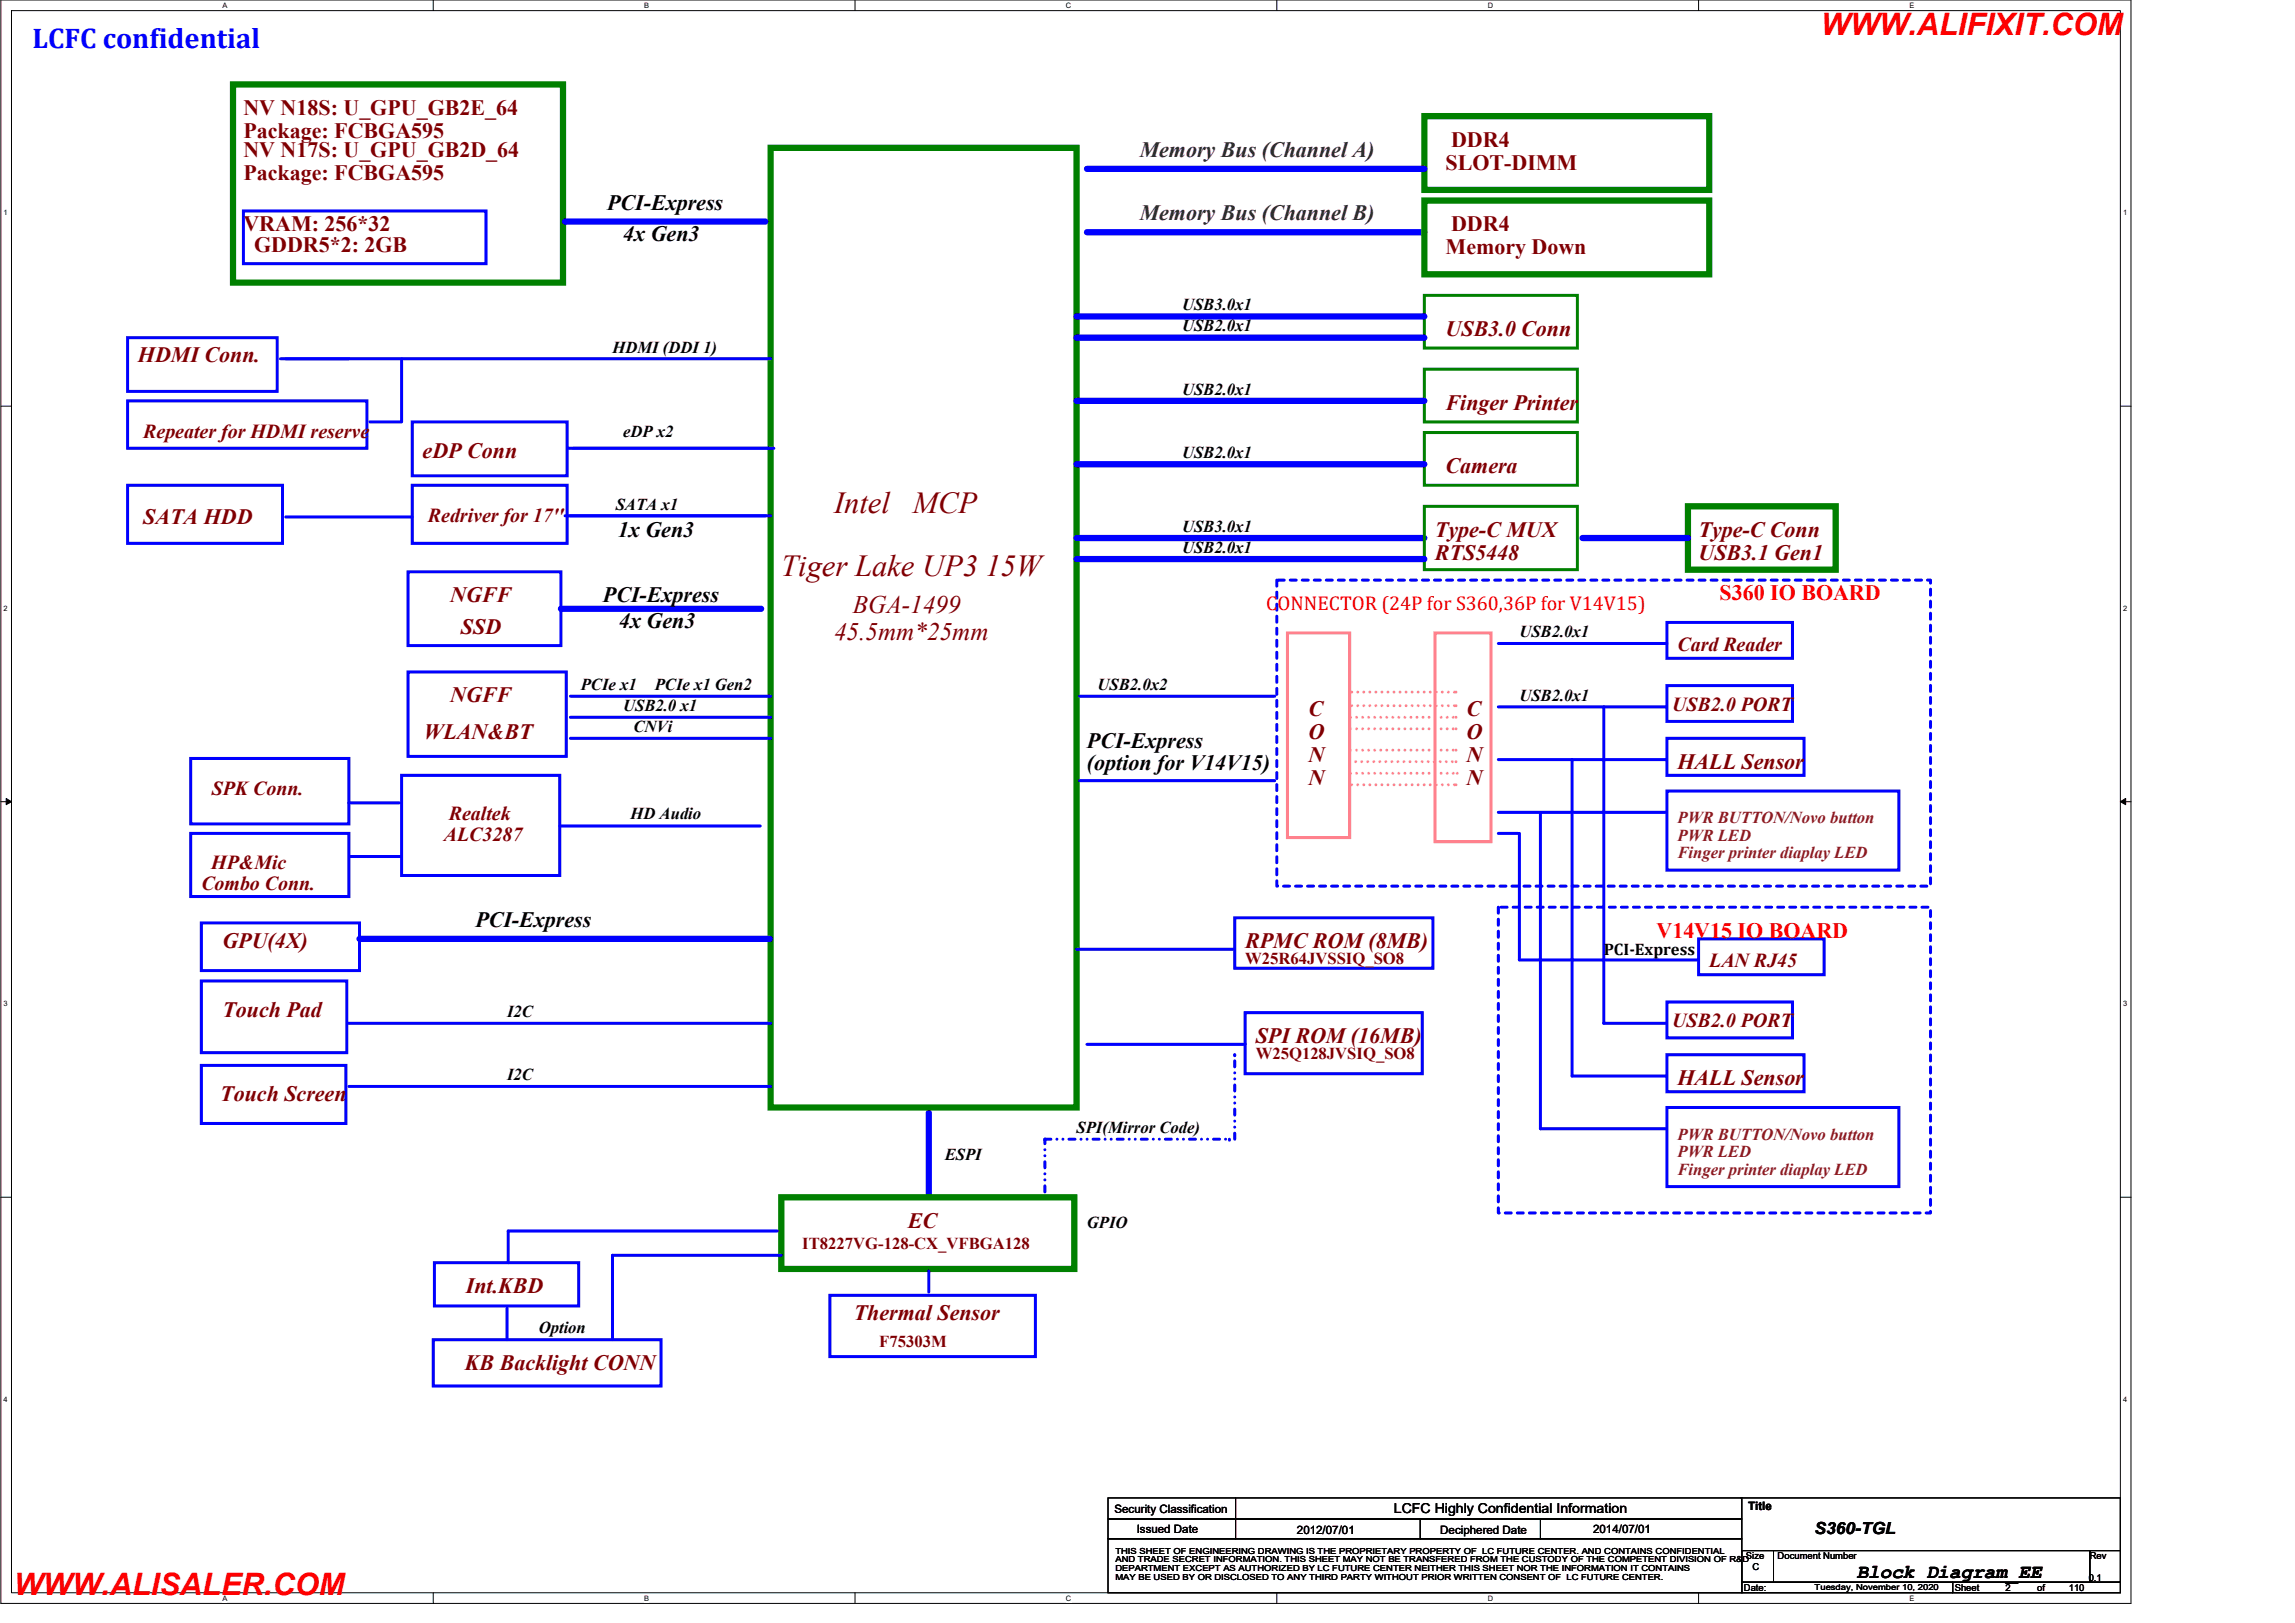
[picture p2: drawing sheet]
<svg xmlns="http://www.w3.org/2000/svg" width="420mm" height="297mm" viewBox="0 0 420 297" stroke-linecap="round" stroke-linejoin="round" font-family="sans-serif">
<defs><g id="words">
<g font-size="5.6" fill="#f00">
<text x="333.4" y="6.4">WWW.ALIFIXIT.COM</text>
<text x="2.5" y="291.9">WWW.ALISALER.COM</text>
</g>
<g font-size="5.6" fill="#800000">
<text x="152.7" y="93.8">Intel</text>
<text x="167.1" y="93.8">MCP</text>
<text x="143" y="105.4">Tiger Lake UP3 15W</text>
</g>
<text font-size="5.2" fill="#00f" x="6" y="8.8">LCFC confidential</text>
<g font-size="4.6" fill="#800000">
<text x="156.1" y="112.2">BGA-1499</text>
<text x="152.7" y="117.1">45.5mm*25mm</text>
</g>
<g font-size="4" fill="#800000">
<text x="44.6" y="21.1">NV N18S: U_GPU_GB2E_64</text>
<text x="44.6" y="28.8">NV N17S: U_GPU_GB2D_64</text>
<text x="44.6" y="25.3">Package: FCBGA595</text>
<text x="265.7" y="26.9">DDR4</text>
<text x="44.6" y="33">Package: FCBGA595</text>
<text x="264.7" y="31.1">SLOT-DIMM</text>
<text x="44.6" y="42.3">VRAM: 256*32</text>
<text x="46.5" y="46.2">GDDR5*2: 2GB</text>
<text x="264.7" y="46.5">Memory Down</text>
<text x="265.7" y="42.3">DDR4</text>
<text x="264.7" y="61.5">USB3.0 Conn</text>
<text x="25.3" y="66.3">HDMI Conn.</text>
<text x="264.7" y="75.1">Finger Printer</text>
<text x="77.4" y="83.7">eDP Conn</text>
<text x="264.7" y="86.6">Camera</text>
<text x="26.2" y="95.9">SATA HDD</text>
<text x="262.7" y="98.2">Type-C MUX</text>
<text x="311" y="98.2">Type-C Conn</text>
<text x="262.7" y="102.4">RTS5448</text>
<text x="311" y="102.4">USB3.1 Gen1</text>
<text x="82.4" y="110.2">NGFF</text>
<text x="84.4" y="116">SSD</text>
<text x="82.4" y="128.5">NGFF</text>
<text x="239.6" y="131">C</text>
<text x="268.5" y="131">C</text>
<text x="77.6" y="135.3">WLAN&amp;BT</text>
<text x="239.6" y="135.2">O</text>
<text x="268.5" y="135.2">O</text>
<text x="239.6" y="139.4">N</text>
<text x="239.6" y="143.6">N</text>
<text x="268.5" y="139.4">N</text>
<text x="268.5" y="143.6">N</text>
<text x="307.1" y="140.7">HALL Sensor</text>
<text x="40.7" y="173.5">GPU(4X)</text>
<text x="228" y="173.5">RPMC ROM (8MB)</text>
<text x="40.7" y="186.1">Touch Pad</text>
<text x="229.9" y="190.9">SPI ROM (16MB)</text>
<text x="40.3" y="201.5">Touch Screen</text>
<text x="307.1" y="198.6">HALL Sensor</text>
<text x="166.2" y="224.7">EC</text>
<text x="85.3" y="236.6">Int.KBD</text>
<text x="156.3" y="241.6">Thermal Sensor</text>
<text x="85.1" y="250.7">KB Backlight CONN</text>
</g>
<g font-size="4" fill="#400040">
<text x="208.6" y="28.7">Memory Bus (Channel A)</text>
<text x="208.6" y="40.3">Memory Bus (Channel B)</text>
</g>
<g font-size="4">
<text x="111.2" y="38.4">PCI-Express</text>
<text x="114.1" y="44.2">4x Gen3</text>
<text x="113.1" y="98.2">1x Gen3</text>
<text x="110.4" y="110.2">PCI-Express</text>
<text x="113.3" y="115">4x Gen3</text>
<text x="199" y="136.8">PCI-Express</text>
<text x="199" y="141">(option for V14V15)</text>
<text x="87" y="169.6">PCI-Express</text>
</g>
<g font-size="4" fill="#f00">
<text x="314.8" y="109.9">S360 IO BOARD</text>
<text x="303.3" y="171.7">V14V15 IO BOARD</text>
</g>
<g font-size="3.6" fill="#800000">
<text x="26.2" y="80.1">Repeater for HDMI reserve</text>
<text x="78.3" y="95.6">Redriver for 17''</text>
<text x="307.1" y="119.1">Card Reader</text>
<text x="306.1" y="130.1">USB2.0 PORT</text>
<text x="38.8" y="145.6">SPK Conn.</text>
<text x="81.3" y="153.8">ALC3287</text>
<text x="82.2" y="150">Realtek</text>
<text x="38.7" y="159.1">HP&amp;Mic</text>
<text x="36.9" y="162.9">Combo Conn.</text>
<text x="312.9" y="177">LAN RJ45</text>
<text x="306.1" y="188">USB2.0 PORT</text>
</g>
<text font-size="3.6" fill="#f00" x="231.8" y="111.6">CONNECTOR (24P for S360,36P for V14V15)</text>
<text font-size="3.6" x="339.9" y="288.7">Block Diagram_EE</text>
<g font-size="3">
<text x="216.4" y="56.8">USB3.0x1</text>
<text x="112.1" y="64.6">HDMI (DDI 1)</text>
<text x="216.4" y="60.7">USB2.0x1</text>
<text x="216.4" y="72.3">USB2.0x1</text>
<text x="114.1" y="80">eDP x2</text>
<text x="216.4" y="83.9">USB2.0x1</text>
<text x="112.7" y="93.3">SATA x1</text>
<text x="216.4" y="97.4">USB3.0x1</text>
<text x="216.4" y="101.2">USB2.0x1</text>
<text x="278.2" y="116.7">USB2.0x1</text>
<text x="106.3" y="126.3">PCIe x1</text>
<text x="114.1" y="130.2">USB2.0 x1</text>
<text x="119.9" y="126.3">PCIe x1 Gen2</text>
<text x="200.9" y="126.3">USB2.0x2</text>
<text x="278.2" y="128.2">USB2.0x1</text>
<text x="116" y="134">CNVi</text>
<text x="115.4" y="149.9">HD Audio</text>
<text x="293.6" y="174.7">PCI-Express</text>
<text x="92.8" y="186.1">I2C</text>
<text x="92.8" y="197.7">I2C</text>
<text x="197.1" y="207.4">SPI(Mirror Code)</text>
<text x="173" y="212.2">ESPI</text>
<text x="199" y="224.7">GPIO</text>
<text x="98.6" y="244.1">Option</text>
<text x="332.2" y="280.8">S360-TGL</text>
</g>
<g font-size="3" fill="#800040">
<text x="307.1" y="150.7">PWR BUTTON/Novo button</text>
<text x="307.1" y="153.9">PWR LED</text>
<text x="307.1" y="157.1">Finger printer diaplay LED</text>
<text x="307.1" y="208.6">PWR BUTTON/Novo button</text>
<text x="307.1" y="211.8">PWR LED</text>
<text x="307.1" y="215">Finger printer diaplay LED</text>
</g>
<g font-size="3" fill="#800000">
<text x="228" y="176.5">W25R64JVSSIQ_SO8</text>
<text x="229.9" y="193.9">W25Q128JVSIQ_SO8</text>
<text x="146.9" y="228.6">IT8227VG-128-CX_VFBGA128</text>
<text x="161" y="246.6">F75303M</text>
</g>
<text font-size="2.5" x="255.2" y="276.9">LCFC Highly Confidential Information</text>
<g font-size="2.1">
<text x="204" y="276.9">Security Classification</text>
<text x="208.1" y="280.5">Issued Date</text>
<text x="237.4" y="280.7">2012/07/01</text>
<text x="263.7" y="280.7">Deciphered Date</text>
<text x="291.7" y="280.5">2014/07/01</text>
<text x="320" y="276.3">Title</text>
</g>
<g font-size="1.7">
<text x="319.6" y="285.4">Size</text>
<text x="320.8" y="287.3">C</text>
<text x="325.4" y="285.4">Document Number</text>
<text x="382.6" y="285.4">Rev</text>
<text x="319.3" y="291.2">Date:</text>
<text x="357.9" y="291.2">Sheet</text>
<text x="367.1" y="291.2">2</text>
<text x="372.9" y="291.2">of</text>
<text x="378.7" y="291.2">110</text>
<text x="382.4" y="289.3">0.1</text>
</g>
<g font-size="1.5">
<text x="204.2" y="284.4">THIS SHEET OF ENGINEERING DRAWING IS THE PROPRIETARY PROPERTY OF LC FUTURE CENTER. AND CONTAINS CONFIDENTIAL</text>
<text x="204.2" y="286">AND TRADE SECRET INFORMATION. THIS SHEET MAY NOT BE TRANSFERED FROM THE CUSTODY OF THE COMPETENT DIVISION OF R&amp;D</text>
<text x="204.2" y="287.5">DEPARTMENT EXCEPT AS AUTHORIZED BY LC FUTURE CENTER NEITHER THIS SHEET NOR THE INFORMATION IT CONTAINS</text>
<text x="204.2" y="289.1">MAY BE USED BY OR DISCLOSED TO ANY THIRD PARTY WITHOUT PRIOR WRITTEN CONSENT OF LC FUTURE CENTER.</text>
<text x="332.2" y="291">Tuesday, November 10, 2020</text>
</g>
<g font-size="1.4">
<text x="40.7" y="1.4">A</text>
<text x="117.9" y="1.4">B</text>
<text x="195.1" y="1.4">C</text>
<text x="272.4" y="1.4">D</text>
<text x="349.6" y="1.4">E</text>
<text x=".7" y="39.4">1</text>
<text x="388.7" y="39.4">1</text>
<text x=".7" y="111.8">2</text>
<text x="388.7" y="111.8">2</text>
<text x=".7" y="184.1">3</text>
<text x="388.7" y="184.1">3</text>
<text x=".7" y="256.5">4</text>
<text x="388.7" y="256.5">4</text>
<text x="40.7" y="292.9">A</text>
<text x="117.9" y="292.9">B</text>
<text x="195.1" y="292.9">C</text>
<text x="272.4" y="292.9">D</text>
<text x="349.6" y="292.9">E</text>
</g>
</g></defs>
<path d="M.2 0h389.9v293.5h-389.9zM2.1 1.9h386.1v289.6h-386.1z" fill="none" stroke="#000" stroke-width=".18"/>
<g fill="#fff">
<path d="M40.7 .2h.9v1.5h-.9z"/>
<path d="M40.7 291.7h.9v1.5h-.9z"/>
</g>
<path d="M79.3 0v1.9M79.3 291.5v2" fill="none" stroke="#000" stroke-width=".18"/>
<g fill="#fff">
<path d="M117.9 .2h.9v1.5h-.9z"/>
<path d="M117.9 291.7h.9v1.5h-.9z"/>
</g>
<path d="M156.5 0v1.9M156.5 291.5v2" fill="none" stroke="#000" stroke-width=".18"/>
<g fill="#fff">
<path d="M195.1 .2h1v1.5h-1z"/>
<path d="M195.1 291.7h1v1.5h-1z"/>
</g>
<path d="M233.8 0v1.9M233.8 291.5v2" fill="none" stroke="#000" stroke-width=".18"/>
<g fill="#fff">
<path d="M272.4 .2h.9v1.5h-.9z"/>
<path d="M272.4 291.7h.9v1.5h-.9z"/>
</g>
<path d="M311 0v1.9M311 291.5v2" fill="none" stroke="#000" stroke-width=".18"/>
<g fill="#fff">
<path d="M349.6 .2h.9v1.5h-.9z"/>
<path d="M349.6 291.7h.9v1.5h-.9z"/>
<path d="M.7 38.1h.7v1.6h-.7z"/>
<path d="M388.7 38.1h.8v1.6h-.8z"/>
<path d="M.7 110.5h.7v1.6h-.7z"/>
<path d="M388.7 110.5h.8v1.6h-.8z"/>
</g>
<path d="M.2 74.3h1.9M388.2 74.3h1.9" fill="none" stroke="#000" stroke-width=".18"/>
<g fill="#fff">
<path d="M.7 182.9h.7v1.5h-.7z"/>
<path d="M388.7 182.9h.8v1.5h-.8z"/>
</g>
<path d="M.2 146.7h1.9M1.1 146.1l1 .6-1 .6zM388.2 146.7l1-.6v1.2zM388.2 146.7h1.9" fill="none" stroke="#000" stroke-width=".18"/>
<path d="M1.1 146.1l1 .6-1 .6zM388.2 146.7l1-.6v1.2z" fill="#000"/>
<g fill="#fff">
<path d="M.7 255.3h.7v1.5h-.7z"/>
<path d="M388.7 255.3h.8v1.5h-.8z"/>
</g>
<path d="M.2 219.1h1.9M388.2 219.1h1.9" fill="none" stroke="#000" stroke-width=".18"/>
<path d="M42.7 15.5h60.4v36.2h-60.4zM141.1 27.1h56v175.6h-56zM260.8 21.3h52.1v13.5h-52.1zM260.8 36.7h52.1v13.5h-52.1zM143 219.1h53.7v13.1h-53.7z" fill="none" stroke="#008000" stroke-width="1.1"/>
<g fill="none" stroke="#00f" stroke-width=".55">
<path d="M44.6 38.6h44.4v9.7h-44.4zM23.4 61.8h27.3v9.8h-27.3zM51.3 65.7h12.6M52.3 65.7h88.8M75.5 77.2h28.3v9.9h-28.3zM23.4 88.8h28.3v10.6h-28.3zM52.3 94.6h23.2M75.5 88.8h28.3v10.6h-28.3zM103.5 94.4h36.6M104 82h36.7M104.4 94.4h36.7M105 82h36.7"/>
<path d="M74.7 104.6h28v13.6h-28zM34.9 138.8h29v12h-29zM74.7 123h29v15.4h-29zM104.4 131.3h36.7M104.4 127.4h36.7M104.4 135.1h36.7M305.2 135.1h25.1v6.8h-25.1zM34.9 152.5h29v11.6h-29zM63.9 146.9h9.2M64.1 156.8h9.3M73.5 141.9h29v18.3h-29zM102.5 151.2h36.7"/>
<path d="M36.9 179.5h26.6v13.2h-26.6zM36.9 168.9h28.9v8.7h-28.9zM36.9 195h26.4v10.6h-26.4zM63.9 187.3h77.2M63.9 198.8h77.2M228 185.3h32.4v11.2h-32.4zM79.5 231.1h26.4v7.9h-26.4zM142.3 225.3h-49.3v5.8M151.9 237.1h37.7v11.2h-37.7zM170 232.6v3.9"/>
</g>
<path d="M199 30.9h61.8M103.5 40.6h36.6M199 42.5h61.8M102.7 111.4h36.6M65.8 171.8h75.1M170 203.7v15.4" fill="none" stroke="#00f" stroke-width="1.1"/>
<path d="M260.8 54.1h28v9.6h-28z" fill="none" stroke="#008000" stroke-width=".55"/>
<path d="M226 208.5v-15.5" fill="none" stroke="#00f" stroke-width=".55" stroke-dasharray="1.1 1.1 0 1.1 0 1.1"/>
<circle cx="226" cy="193" r=".28" fill="#00f" stroke-dasharray="1.1 1.1 0 1.1 0 1.1"/>
<path d="M199 191.1h29" fill="none" stroke="#00f" stroke-width=".55"/>
<path d="M191.3 208.5h33.8" fill="none" stroke="#00f" stroke-width=".55" stroke-dasharray="1.1 1.1 0 1.1 0 1.1"/>
<circle cx="225.1" cy="208.5" r=".28" fill="#00f" stroke-dasharray="1.1 1.1 0 1.1 0 1.1"/>
<path d="M191.3 218.1v-9.6" fill="none" stroke="#00f" stroke-width=".55" stroke-dasharray="1.1 1.1 0 1.1 0 1.1"/>
<circle cx="191.3" cy="208.5" r=".28" fill="#00f" stroke-dasharray="1.1 1.1 0 1.1 0 1.1"/>
<path d="M235.7 115.8h11.4v37.5h-11.4zM262.7 115.8h10.3v38.3h-10.3z" fill="none" stroke="#ff8080" stroke-width=".55"/>
<path d="M274.3 117.8h30.9M305.2 113.9h23v6.6h-23zM305.2 125.5h23v6.5h-23z" fill="none" stroke="#00f" stroke-width=".55"/>
<path d="M247.5 126.7h19.1" fill="none" stroke="#ff80c0" stroke-width=".55" stroke-dasharray="0 1.1"/>
<circle cx="266.6" cy="126.7" r=".28" fill="#ff80c0" stroke-dasharray="0 1.1"/>
<path d="M247.5 129.2h19.1" fill="none" stroke="#ff80c0" stroke-width=".55" stroke-dasharray="0 1.1"/>
<circle cx="266.6" cy="129.2" r=".28" fill="#ff80c0" stroke-dasharray="0 1.1"/>
<path d="M197.6 127.4h35.8" fill="none" stroke="#00f" stroke-width=".55"/>
<path d="M247.3 131.3h19.3" fill="none" stroke="#ff80c0" stroke-width=".55" stroke-dasharray="0 1.1"/>
<circle cx="266.6" cy="131.3" r=".28" fill="#ff80c0" stroke-dasharray="0 1.1"/>
<path d="M247.3 133.4h19.3" fill="none" stroke="#ff80c0" stroke-width=".55" stroke-dasharray="0 1.1"/>
<circle cx="266.6" cy="133.4" r=".28" fill="#ff80c0" stroke-dasharray="0 1.1"/>
<path d="M247.3 137.3h19.3" fill="none" stroke="#ff80c0" stroke-width=".55" stroke-dasharray="0 1.1"/>
<circle cx="266.6" cy="137.3" r=".28" fill="#ff80c0" stroke-dasharray="0 1.1"/>
<path d="M274.3 129.4h30.7" fill="none" stroke="#00f" stroke-width=".55"/>
<path d="M247.1 139.4h19.5" fill="none" stroke="#ff80c0" stroke-width=".55" stroke-dasharray="0 1.1"/>
<circle cx="266.6" cy="139.4" r=".28" fill="#ff80c0" stroke-dasharray="0 1.1"/>
<path d="M247.3 141.5h19.5" fill="none" stroke="#ff80c0" stroke-width=".55" stroke-dasharray="0 1.1"/>
<circle cx="266.8" cy="141.5" r=".28" fill="#ff80c0" stroke-dasharray="0 1.1"/>
<path d="M247.5 143.6h19.1" fill="none" stroke="#ff80c0" stroke-width=".55" stroke-dasharray="0 1.1"/>
<circle cx="266.6" cy="143.6" r=".28" fill="#ff80c0" stroke-dasharray="0 1.1"/>
<path d="M309 92.7h27.1v11.6h-27.1z" fill="none" stroke="#008000" stroke-width="1.1"/>
<path d="M197.1 57.9h63.7M197.1 73.4h63.7M197.1 61.8h63.7M197.1 98.5h63.7M197.1 85h63.7M289.7 98.5h19.3M197.1 102.3h63.7" fill="none" stroke="#00f" stroke-width="1.1"/>
<path d="M260.8 67.6h28v9.6h-28zM260.8 79.2h28v9.6h-28zM260.8 92.7h28v11.6h-28z" fill="none" stroke="#008000" stroke-width=".55"/>
<g fill="none" stroke="#00f" stroke-width=".55">
<path d="M23.4 73.4h43.8v8.6h-43.8zM73.5 65.7v11.5h-5.8M274.3 139h30.7M287.8 139v57.9h17.2M293.6 129.4v57.9h11.4M197.6 142.9h35.8M274.3 148.7h30.7M274.3 152.5h3.6M278.2 152.5v23.2h32.6M282 148.7v57.9h23M305.2 144.8h42.4v14.5h-42.4zM197.1 173.7h28.9"/>
<path d="M226 168h36.3v9.2h-36.3zM311 171.8h23v6.6h-23zM305.2 183.4h23v6.5h-23zM305.2 193h25.1v6.8h-25.1zM305.2 202.7h42.4v14.5h-42.4zM92.8 239.4v5.8M143 229.7h-30.9v15.5M79.3 245.2h41.7v8.5h-41.7z"/>
</g>
<path d="M233.8 106.2h119.6v56h-119.6zM274.3 166h79.1v56h-79.1z" fill="none" stroke="#00f" stroke-width=".55" stroke-dasharray="1.1 1.1"/>
<path d="M202.8 274.2h116.1v3.8h-116.1zM202.8 278h116.1v3.6h-116.1zM226.2 274.2v7.4M260 278v3.6M282 278v3.6M318.7 274.2h69.5v9.6M202.8 281.6h116.1v9.9h-116.1zM318.9 283.8h5.8v5.8h-5.8zM318.9 289.6h38.6v1.9h-38.6zM324.7 283.8h57.9v5.8h-57.9zM357.5 289.6h30.7v1.9h-30.7zM382.6 283.8h5.6v5.8h-5.6z" fill="none" stroke="#000" stroke-width=".18"/>
<use href="#words"/>
</svg>
